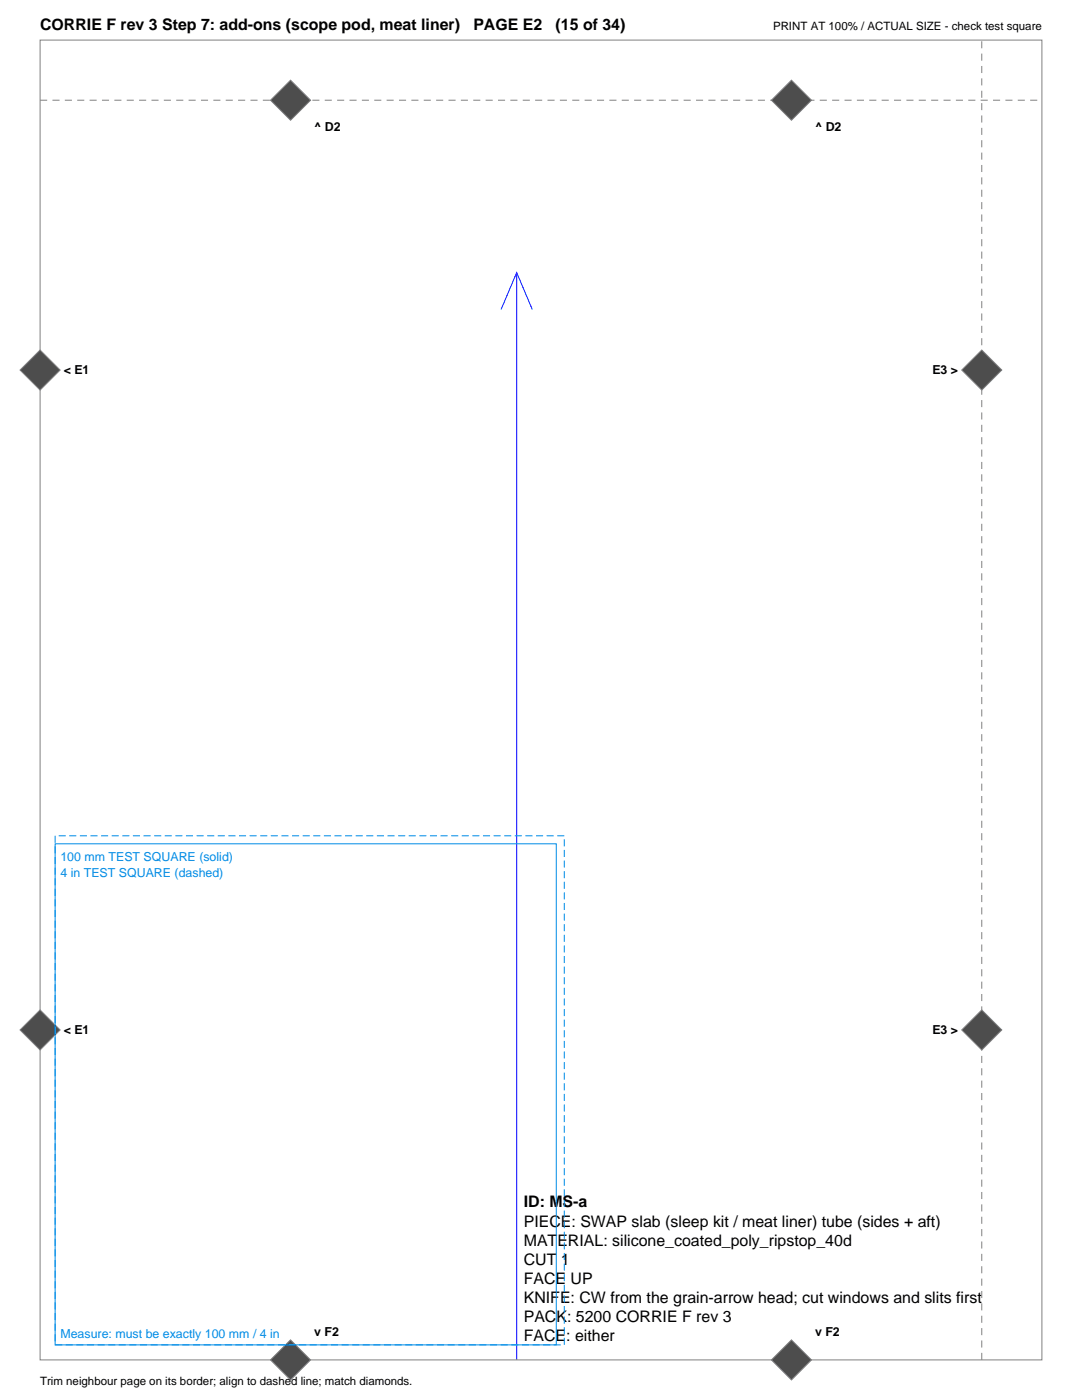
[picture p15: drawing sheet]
<svg xmlns="http://www.w3.org/2000/svg" width="216mm" height="279mm" viewBox="0 0 216 279" stroke-linecap="round" stroke-linejoin="round" font-family="sans-serif">
<defs><g id="words">
<g font-size="3.2">
<text x="8" y="6">CORRIE F rev 3 Step 7: add-ons (scope pod, meat liner)</text>
<text x="94.5" y="6">PAGE E2</text>
<text x="110.9" y="6">(15 of 34)</text>
<text x="104.5" y="241">ID: MS-a</text>
<text x="104.5" y="244.8">PIECE: SWAP slab (sleep kit / meat liner) tube (sides + aft)</text>
<text x="104.5" y="248.6">MATERIAL: silicone_coated_poly_ripstop_40d</text>
<text x="104.5" y="252.4">CUT 1</text>
<text x="104.5" y="256.2">FACE UP</text>
<text x="104.5" y="260">KNIFE: CW from the grain-arrow head; cut windows and slits first</text>
<text x="104.5" y="263.8">PACK: 5200 CORRIE F rev 3</text>
<text x="104.5" y="267.6">FACE: either</text>
</g>
<g font-size="2.5">
<text x="62.7" y="26.1">^ D2</text>
<text x="162.6" y="26.1">^ D2</text>
<text x="12.7" y="74.7">&lt; E1</text>
<text x="186" y="74.7">E3 &gt;</text>
<text x="12.7" y="206.4">&lt; E1</text>
<text x="186" y="206.4">E3 &gt;</text>
<text x="62.7" y="266.7">v F2</text>
<text x="162.6" y="266.7">v F2</text>
</g>
<g font-size="2.5" fill="#008ce6">
<text x="12.1" y="171.9">100 mm TEST SQUARE (solid)</text>
<text x="12.1" y="175.1">4 in TEST SQUARE (dashed)</text>
<text x="12.1" y="267">Measure: must be exactly 100 mm / 4 in</text>
</g>
<g font-size="2.3">
<text x="154.2" y="6">PRINT AT 100% / ACTUAL SIZE - check test square</text>
<text x="8" y="276.4">Trim neighbour page on its border; align to dashed line; match diamonds.</text>
</g>
</g></defs>
<path d="M103.1 54.4v217M100 61.8l3.1-7.4 3.1 7.4" fill="none" stroke="#00f" stroke-width=".2"/>
<path d="M8 8h199.9v263.4h-199.9z" fill="none" stroke="#808080" stroke-width=".2"/>
<path d="M8 20h199.9M195.9 271.4v-263.4" fill="none" stroke="#808080" stroke-width=".2" stroke-dasharray="1.4 1.1" stroke-linecap="butt"/>
<g fill="#4d4d4d" stroke="#808080" stroke-width=".2">
<path d="M191.9 205.5l4-4 4 4-4 4z" fill-rule="evenodd"/>
<path d="M8 201.5l4 4-4 4-4-4z" fill-rule="evenodd"/>
<path d="M54 20l4-4 4 4-4 4z" fill-rule="evenodd"/>
<path d="M54 271.4l4-4 4 4-4 4z" fill-rule="evenodd"/>
<path d="M195.9 69.8l4 4.1-4 4-4-4z" fill-rule="evenodd"/>
<path d="M8 69.8l4 4.1-4 4-4-4z" fill-rule="evenodd"/>
<path d="M153.9 20l4-4 4 4-4 4z" fill-rule="evenodd"/>
<path d="M153.9 271.4l4-4 4 4-4 4z" fill-rule="evenodd"/>
</g>
<path d="M11 168.4h100v100h-100z" fill="none" stroke="#008ce6" stroke-width=".2"/>
<path d="M11 166.8h101.6v101.6h-101.6z" fill="none" stroke="#008ce6" stroke-width=".2" stroke-dasharray="1.4 .7" stroke-linecap="butt"/>
<use href="#words"/>
</svg>
